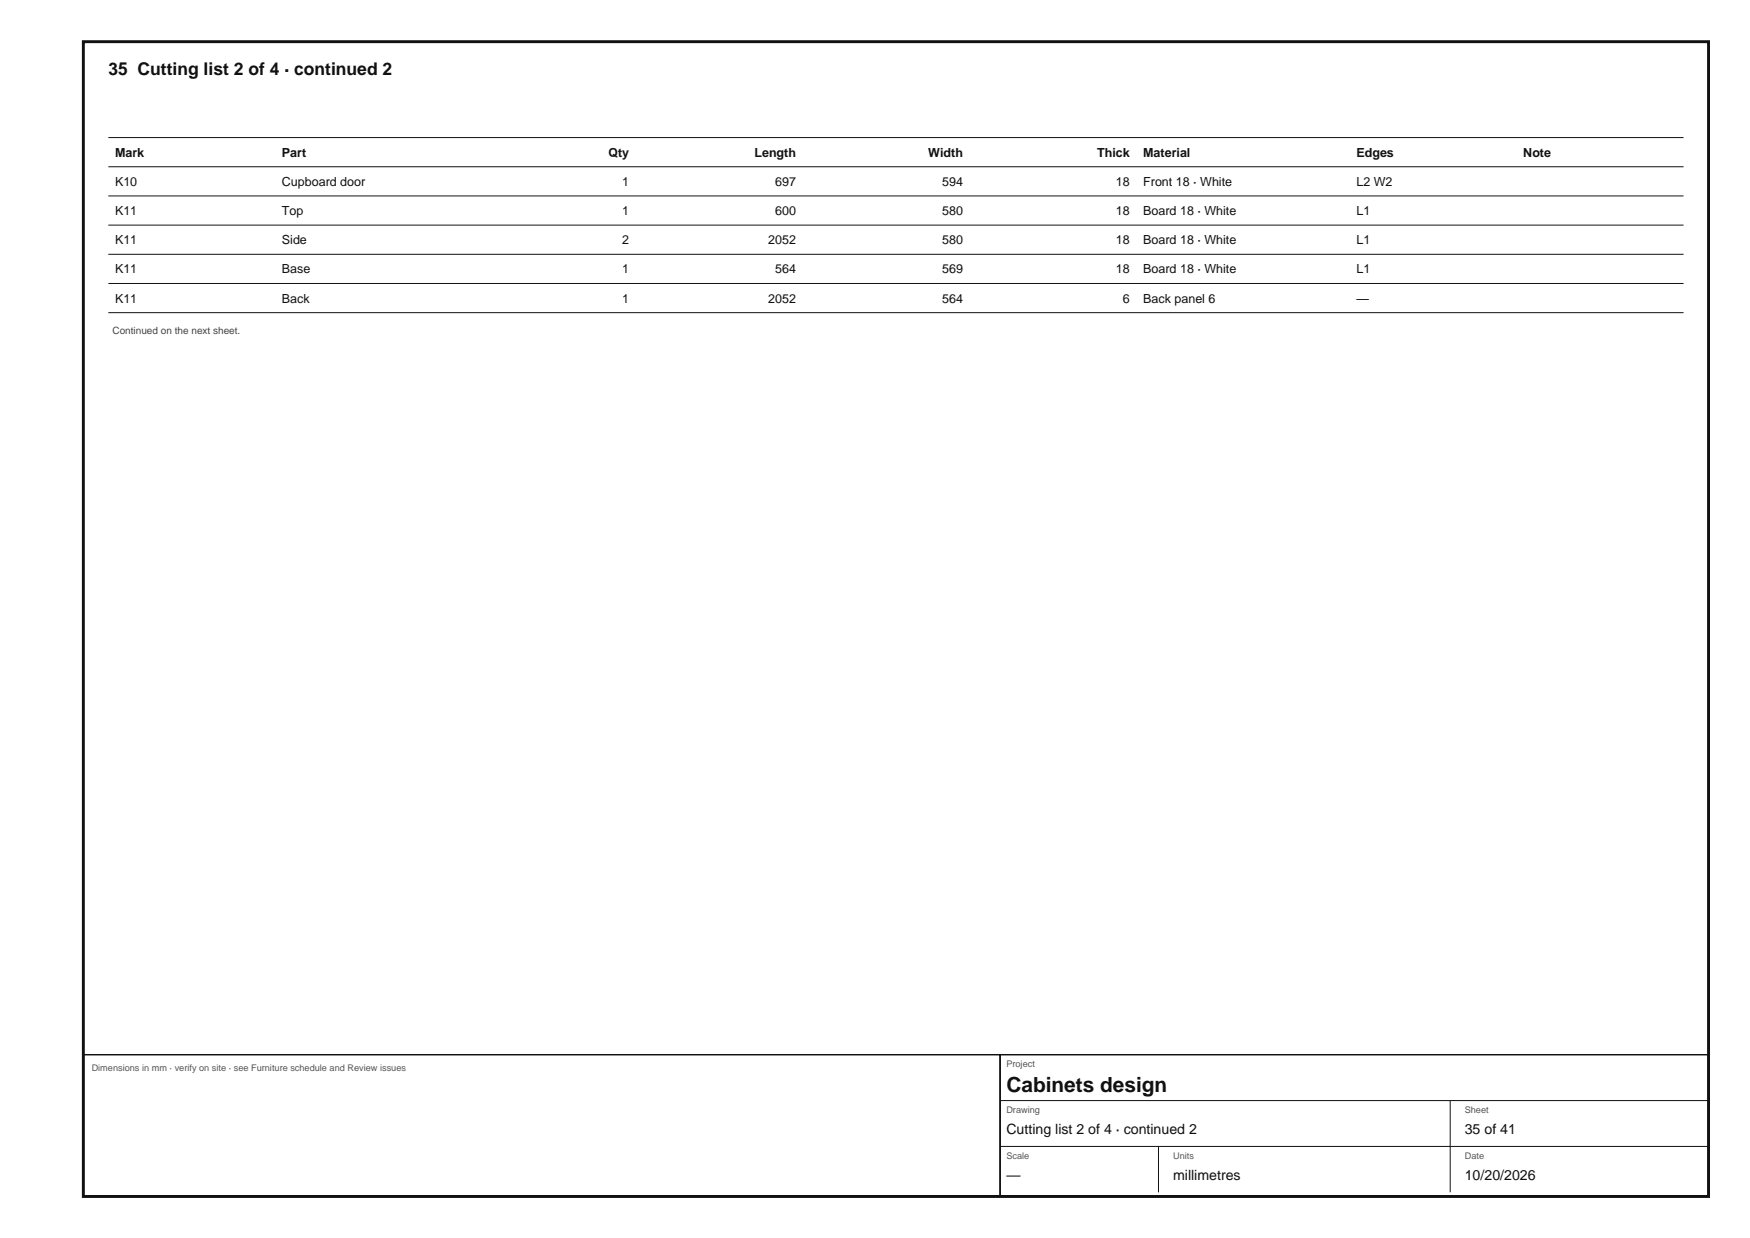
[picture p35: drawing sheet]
<svg xmlns="http://www.w3.org/2000/svg" width="420mm" height="297mm" viewBox="0 0 420 297" stroke-linecap="round" stroke-linejoin="round" font-family="sans-serif">
<defs><g id="words">
<text font-size="5" fill="#111" x="241.5" y="262">Cabinets design</text>
<text font-size="4.2" fill="#111" x="26" y="18">35 Cutting list 2 of 4 · continued 2</text>
<g font-size="3.4" fill="#111">
<text x="241.5" y="272">Cutting list 2 of 4 · continued 2</text>
<text x="351.5" y="272">35 of 41</text>
<text x="241.5" y="283">—</text>
<text x="281.5" y="283">millimetres</text>
<text x="351.5" y="283">10/20/2026</text>
</g>
<g font-size="3" fill="#111">
<text x="27.6" y="37.6">Mark</text>
<text x="67.7" y="37.6">Part</text>
<text x="146" y="37.6">Qty</text>
<text x="181.1" y="37.6">Length</text>
<text x="222.8" y="37.6">Width</text>
<text x="263.3" y="37.6">Thick</text>
<text x="274.4" y="37.6">Material</text>
<text x="325.5" y="37.6">Edges</text>
<text x="365.6" y="37.6">Note</text>
<text x="27.6" y="44.6">K10</text>
<text x="67.7" y="44.6">Cupboard door</text>
<text x="149.3" y="44.6">1</text>
<text x="186.1" y="44.6">697</text>
<text x="226.1" y="44.6">594</text>
<text x="267.8" y="44.6">18</text>
<text x="274.4" y="44.6">Front 18 · White</text>
<text x="325.5" y="44.6">L2 W2</text>
<text x="27.6" y="51.6">K11</text>
<text x="67.7" y="51.6">Top</text>
<text x="149.3" y="51.6">1</text>
<text x="186.1" y="51.6">600</text>
<text x="226.1" y="51.6">580</text>
<text x="267.8" y="51.6">18</text>
<text x="274.4" y="51.6">Board 18 · White</text>
<text x="325.5" y="51.6">L1</text>
<text x="27.6" y="58.6">K11</text>
<text x="67.7" y="58.6">Side</text>
<text x="149.3" y="58.6">2</text>
<text x="184.4" y="58.6">2052</text>
<text x="226.1" y="58.6">580</text>
<text x="267.8" y="58.6">18</text>
<text x="274.4" y="58.6">Board 18 · White</text>
<text x="325.5" y="58.6">L1</text>
<text x="27.6" y="65.6">K11</text>
<text x="67.7" y="65.6">Base</text>
<text x="149.3" y="65.6">1</text>
<text x="186.1" y="65.6">564</text>
<text x="226.1" y="65.6">569</text>
<text x="267.8" y="65.6">18</text>
<text x="274.4" y="65.6">Board 18 · White</text>
<text x="325.5" y="65.6">L1</text>
<text x="27.6" y="72.6">K11</text>
<text x="67.7" y="72.6">Back</text>
<text x="149.3" y="72.6">1</text>
<text x="184.4" y="72.6">2052</text>
<text x="226.1" y="72.6">564</text>
<text x="269.5" y="72.6">6</text>
<text x="274.4" y="72.6">Back panel 6</text>
<text x="325.5" y="72.6">—</text>
</g>
<text font-size="2.4" fill="#444" x="27" y="80">Continued on the next sheet.</text>
<g font-size="2.2" fill="#555">
<text x="22" y="257">Dimensions in mm · verify on site · see Furniture schedule and Review issues</text>
<text x="241.5" y="256">Project</text>
<text x="241.5" y="267">Drawing</text>
<text x="351.5" y="267">Sheet</text>
<text x="241.5" y="278">Scale</text>
<text x="281.5" y="278">Units</text>
<text x="351.5" y="278">Date</text>
</g>
</g></defs>
<path d="M20 10h390.1v277h-390.1z" fill="none" stroke="#111" stroke-width=".7" stroke-linecap="butt"/>
<path d="M26 33h378.1M26 40h378.1M26 47h378.1M26 54h378.1M26 61h378.1M26 68h378.1M26 75h378.1M240 264h170.1M240 275h170.1M278 275v11M348 264v22" fill="none" stroke="#111" stroke-width=".24"/>
<path d="M20 253h220v34h-220zM240 253h170.1v34h-170.1z" fill="none" stroke="#111" stroke-width=".35"/>
<use href="#words"/>
</svg>
